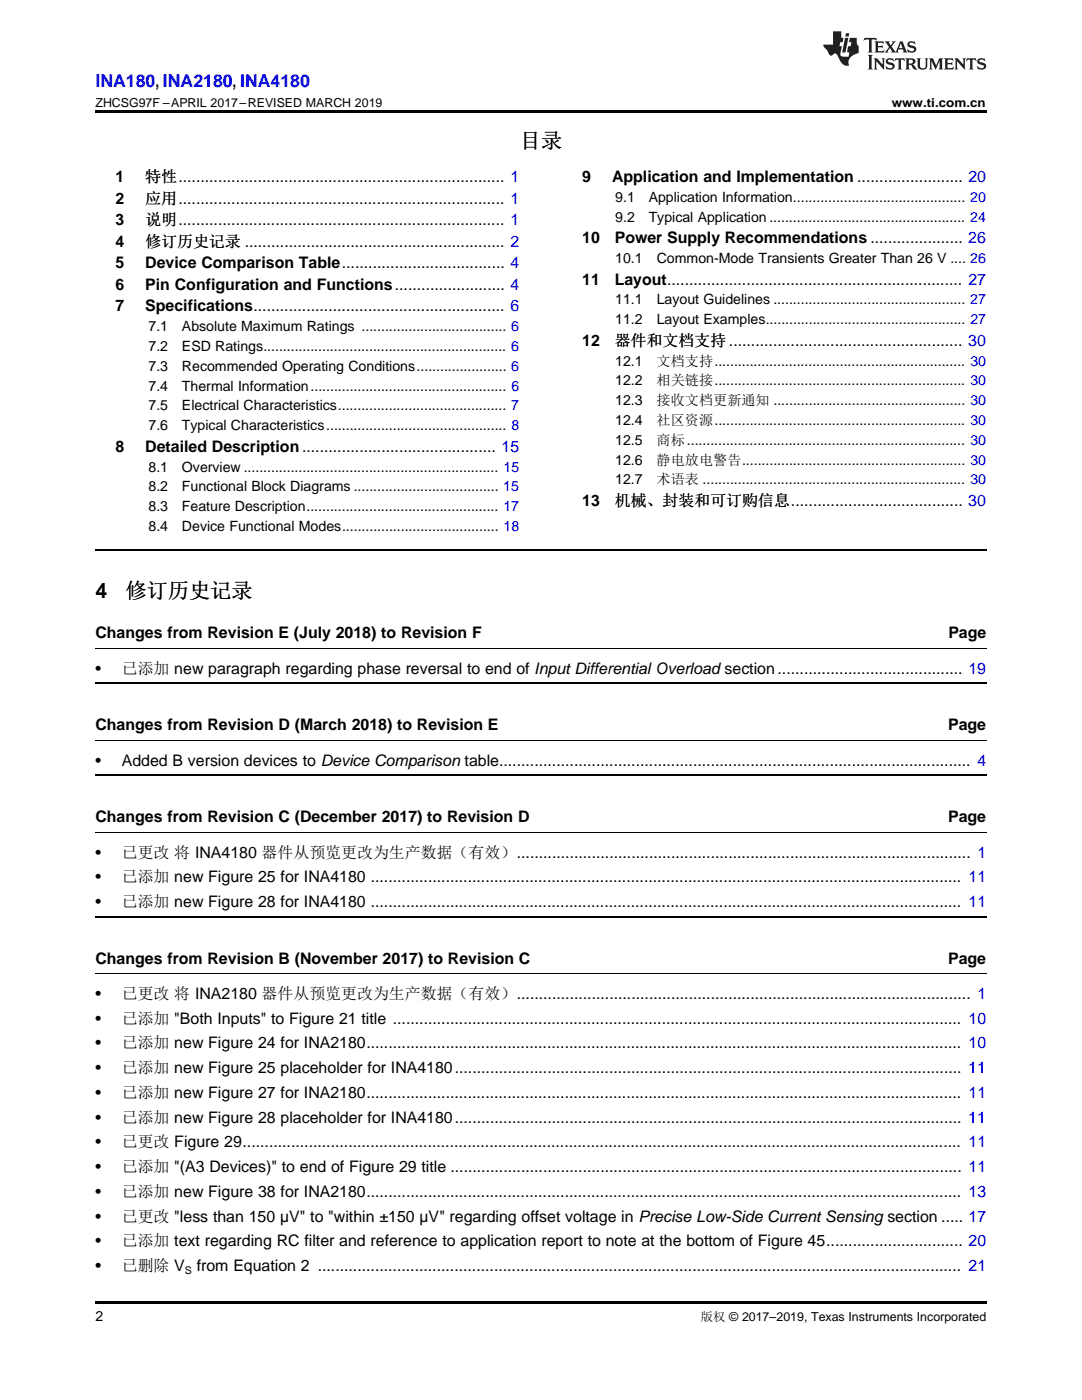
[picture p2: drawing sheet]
<svg xmlns="http://www.w3.org/2000/svg" width="216mm" height="279mm" viewBox="0 0 216 279" stroke-linecap="round" stroke-linejoin="round" font-family="sans-serif">
<defs><g id="words">
<g font-size="4.2">
<text x="103.7" y="29.6">目录</text>
<text x="19" y="119.3">4</text>
<text x="25" y="119.3">修订历史记录</text>
</g>
<text font-size="3.5" fill="#00f" x="19" y="17.3">INA180, INA2180, INA4180</text>
<g font-size="3.2">
<text x="23" y="36.3">1</text>
<text x="23" y="40.6">2</text>
<text x="29" y="36.3">特性.......................................................................... 1</text>
<text x="29" y="40.6">应用.......................................................................... 1</text>
<text x="116.2" y="36.3">9</text>
<text x="122.1" y="36.3">Application and Implementation ........................ 20</text>
<text x="23" y="44.9">3</text>
<text x="29" y="44.9">说明.......................................................................... 1</text>
<text x="23" y="49.2">4</text>
<text x="23" y="53.6">5</text>
<text x="29" y="49.2">修订历史记录 ........................................................... 2</text>
<text x="29" y="53.6">Device Comparison Table..................................... 4</text>
<text x="116.2" y="48.5">10</text>
<text x="122.7" y="48.5">Power Supply Recommendations ..................... 26</text>
<text x="23" y="57.9">6</text>
<text x="29" y="57.9">Pin Configuration and Functions......................... 4</text>
<text x="116.2" y="56.8">11</text>
<text x="122.7" y="56.8">Layout................................................................... 27</text>
<text x="23" y="62.2">7</text>
<text x="29" y="62.2">Specifications......................................................... 6</text>
<text x="116.2" y="69">12</text>
<text x="122.7" y="69">器件和文档支持 ..................................................... 30</text>
<text x="23" y="90.2">8</text>
<text x="29" y="90.2">Detailed Description............................................ 15</text>
<text x="116.2" y="101">13</text>
<text x="122.7" y="101">机械、封装和可订购信息....................................... 30</text>
<text x="19" y="127.4">Changes from Revision E (July 2018) to Revision F</text>
<text x="189.2" y="127.4">Page</text>
<text x="19" y="134.4">•</text>
<text x="24.3" y="134.4">已添加 new paragraph regarding phase reversal to end of Input Differential Overload section.......................................... 19</text>
<text x="19" y="145.7">Changes from Revision D (March 2018) to Revision E</text>
<text x="189.2" y="145.7">Page</text>
<text x="19" y="152.8">•</text>
<text x="24.3" y="152.8">Added B version devices to Device Comparison table........................................................................................................... 4</text>
<text x="19" y="164.1">Changes from Revision C (December 2017) to Revision D</text>
<text x="189.2" y="164.1">Page</text>
<text x="19" y="171.1">•</text>
<text x="24.3" y="171.1">已更改 将 INA4180 器件从预览更改为生产数据（有效）....................................................................................................... 1</text>
<text x="19" y="176.1">•</text>
<text x="24.3" y="176.1">已添加 new Figure 25 for INA4180 ...................................................................................................................................... 11</text>
<text x="19" y="181">•</text>
<text x="24.3" y="181">已添加 new Figure 28 for INA4180 ...................................................................................................................................... 11</text>
<text x="19" y="192.3">Changes from Revision B (November 2017) to Revision C</text>
<text x="189.2" y="192.3">Page</text>
<text x="19" y="199.4">•</text>
<text x="24.3" y="199.4">已更改 将 INA2180 器件从预览更改为生产数据（有效）....................................................................................................... 1</text>
<text x="19" y="204.3">•</text>
<text x="19" y="209.2">•</text>
<text x="24.3" y="204.3">已添加 &quot;Both Inputs&quot; to Figure 21 title ................................................................................................................................. 10</text>
<text x="24.3" y="209.2">已添加 new Figure 24 for INA2180....................................................................................................................................... 10</text>
<text x="19" y="214.2">•</text>
<text x="24.3" y="214.2">已添加 new Figure 25 placeholder for INA4180................................................................................................................... 11</text>
<text x="19" y="219.1">•</text>
<text x="24.3" y="219.1">已添加 new Figure 27 for INA2180....................................................................................................................................... 11</text>
<text x="19" y="224">•</text>
<text x="24.3" y="224">已添加 new Figure 28 placeholder for INA4180................................................................................................................... 11</text>
<text x="19" y="229">•</text>
<text x="19" y="233.9">•</text>
<text x="24.3" y="229">已更改 Figure 29................................................................................................................................................................... 11</text>
<text x="24.3" y="233.9">已添加 &quot;(A3 Devices)&quot; to end of Figure 29 title .................................................................................................................... 11</text>
<text x="19" y="238.9">•</text>
<text x="24.3" y="238.9">已添加 new Figure 38 for INA2180....................................................................................................................................... 13</text>
<text x="19" y="243.8">•</text>
<text x="24.3" y="243.8">已更改 &quot;less than 150 µV&quot; to &quot;within ±150 µV&quot; regarding offset voltage in Precise Low-Side Current Sensing section ..... 17</text>
<text x="19" y="248.7">•</text>
<text x="24.3" y="248.7">已添加 text regarding RC filter and reference to application report to note at the bottom of Figure 45............................... 20</text>
<text x="19" y="253.7">•</text>
<text x="24.3" y="253.7">已删除 V</text>
<text x="39.3" y="253.7">from Equation 2 .................................................................................................................................................. 21</text>
</g>
<g font-size="2.8">
<text x="122.8" y="40.3">9.1</text>
<text x="129.4" y="40.3">Application Information............................................ 20</text>
<text x="122.8" y="44.2">9.2</text>
<text x="129.4" y="44.2">Typical Application .................................................. 24</text>
<text x="122.8" y="52.5">10.1</text>
<text x="131" y="52.5">Common-Mode Transients Greater Than 26 V .... 26</text>
<text x="122.8" y="60.7">11.1</text>
<text x="122.8" y="64.7">11.2</text>
<text x="131" y="60.7">Layout Guidelines ................................................. 27</text>
<text x="131" y="64.7">Layout Examples................................................... 27</text>
<text x="29.6" y="66.1">7.1</text>
<text x="29.6" y="70.1">7.2</text>
<text x="36.3" y="66.1">Absolute Maximum Ratings ..................................... 6</text>
<text x="36.3" y="70.1">ESD Ratings.............................................................. 6</text>
<text x="29.6" y="74">7.3</text>
<text x="29.6" y="78">7.4</text>
<text x="36.3" y="74">Recommended Operating Conditions....................... 6</text>
<text x="36.3" y="78">Thermal Information.................................................. 6</text>
<text x="122.8" y="73">12.1</text>
<text x="122.8" y="76.9">12.2</text>
<text x="131" y="73">文档支持................................................................ 30</text>
<text x="131" y="76.9">相关链接................................................................ 30</text>
<text x="29.6" y="81.9">7.5</text>
<text x="36.3" y="81.9">Electrical Characteristics........................................... 7</text>
<text x="122.8" y="80.9">12.3</text>
<text x="131" y="80.9">接收文档更新通知 ................................................. 30</text>
<text x="29.6" y="85.9">7.6</text>
<text x="36.3" y="85.9">Typical Characteristics.............................................. 8</text>
<text x="122.8" y="84.8">12.4</text>
<text x="122.8" y="88.8">12.5</text>
<text x="131" y="84.8">社区资源................................................................ 30</text>
<text x="131" y="88.8">商标....................................................................... 30</text>
<text x="29.6" y="94.1">8.1</text>
<text x="36.3" y="94.1">Overview ................................................................. 15</text>
<text x="122.8" y="92.7">12.6</text>
<text x="131" y="92.7">静电放电警告......................................................... 30</text>
<text x="29.6" y="98.1">8.2</text>
<text x="36.3" y="98.1">Functional Block Diagrams ..................................... 15</text>
<text x="122.8" y="96.7">12.7</text>
<text x="131" y="96.7">术语表 ................................................................... 30</text>
<text x="29.6" y="102">8.3</text>
<text x="29.6" y="106">8.4</text>
<text x="36.3" y="102">Feature Description................................................. 17</text>
<text x="36.3" y="106">Device Functional Modes........................................ 18</text>
<text x="19" y="263.6">2</text>
</g>
<g font-size="2.5">
<text x="19" y="21.4">ZHCSG97F –APRIL 2017–REVISED MARCH 2019</text>
<text x="177.9" y="21.4">www.ti.com.cn</text>
<text x="139.8" y="263.6">版权 © 2017–2019, Texas Instruments Incorporated</text>
</g>
<text font-size="2.1" x="36.9" y="254.3">S</text>
</g></defs>
<path d="M19 22h177.8v.5h-177.8zM19 259.7h177.8v.5h-177.8z" fill="#000"/>
<path d="M19 129.5h177.8M19 147.8h177.8M19 166.1h177.8M19 194.4h177.8" fill="none" stroke="#000" stroke-width=".2"/>
<path d="M19 109.7h177.8M19 136.4h177.8M19 154.7h177.8M19 183h177.8" fill="none" stroke="#000" stroke-width=".35"/>
<g fill="#231f20">
<path d="M172.5 7.6l-.1 .5 .4-.2h.6v.1v2.1l-.2 .4h.9l-.2-.4v-2.1l.1-.1h.5l.5 .2-.2-.5zM174.5 8.3l.2 .3v1.5l-.2 .4h1.8l.2-.6a1.04 1.04 0 0 1-1.3 .2v-.7h.6l.3 .2v-.6l-.3 .2h-.6v-.6l.8-.1 .4 .3-.2-.5zM176.5 8.3l.9 1.1-.9 1.1h.8l-.2-.2 .4-.7 .5 .7-.2 .2h1.5l-.2-.2 .2-.4h.9l.1 .4-.2 .2h1l-.3-.3-.7-1.9h-.5l-.9 2-.8-1 .9-1h-.8l.1 .3-.4 .5-.3-.6 .1-.2zM179.7 8.6l.4 1h-.7zM181.3 8.4a.63 .63 0 0 0-.2 .7 .63 .63 0 0 0 .6 .4l.6 .2 .1 .2a.75 .75 0 0 1-.7 .4 .75 .75 0 0 1-.6-.5l.1 .7 .1-.1a1.11 1.11 0 0 0 1.5-.6 1.13 1.13 0 0 0-1.2-.8l-.1-.4a1.04 1.04 0 0 1 1.2 .2l-.2-.5-.2 .1-.4-.2zM173.2 10.9l.2 .4v2.2l-.2 .4h1l-.3-.4v-2.2l.3-.4zM174.3 11.6l.3 .4v1.5l-.3 .4h.8l-.2-.4v-1.3l1.5 1.7v-1.9l.2-.4h-.7l.2 .4v.9l-1.1-1.3zM177 11.8a.62 .62 0 0 0-.2 .7 .62 .62 0 0 0 .6 .4l.6 .1 .1 .3a.76 .76 0 0 1-.7 .3 .76 .76 0 0 1-.7-.4l.2 .7 .1-.1a1.11 1.11 0 0 0 1.5-.6 1.13 1.13 0 0 0-1.2-.8l-.1-.4a1.04 1.04 0 0 1 1.2 .2l-.2-.6-.2 .1-.5-.1zM178.7 11.6l-.2 .6a.61 .61 0 0 1 .8-.3v1.6l-.2 .4h.9l-.2-.4v-1.6a.63 .63 0 0 1 .7 .3l-.1-.6zM180.6 11.6l.3 .4v1.5l-.3 .4h1l-.2-.2-.1-.8 .6 .2a.76 .76 0 0 0 1.2 .7l-1-1a.58 .58 0 0 0 .6-.5 .58 .58 0 0 0-.5-.6zM181.4 11.9h.1a.45 .45 0 0 1 .5 .1 .45 .45 0 0 1 .1 .5l-.8 .2zM182.9 11.6l.2 .2a2.17 2.17 0 0 0 .3 1.9 .99 .99 0 0 0 1.6-.6v-1.1l.2-.4h-.7l.2 .2a1.92 1.92 0 0 1-.2 1.8 .6 .6 0 0 1-.9-.5v-1.1l.2-.4zM185.4 11.6l.2 .4v1.5l-.2 .4h.7l-.2-.4v-1.4l.8 1.8 .8-1.8v1.4l-.2 .4h.9l-.2-.4v-1.5l.2-.4h-.8l-.6 1.5-.6-1.5zM188.4 11.6l.2 .4v1.5l-.2 .4h1.8l.1-.6a1.04 1.04 0 0 1-1.2 .1v-.6h.5l.4 .2v-.6l-.4 .2h-.5v-.7h.8l.3 .3-.1-.6zM190.5 11.6l.2 .4v1.5l-.2 .4h.7l-.2-.4v-1.3l1.5 1.7v-1.9l.2-.4h-.7l.2 .4v.9l-1.1-1.3zM192.9 11.6l-.1 .6a.61 .61 0 0 1 .7-.3l.1 1.6-.3 .4h1l-.3-.4 .1-1.6a.63 .63 0 0 1 .7 .3l-.1-.6zM195.2 11.8a.62 .62 0 0 0-.2 .7 .62 .62 0 0 0 .6 .4l.6 .1 .1 .3a.76 .76 0 0 1-.7 .3 .76 .76 0 0 1-.6-.4l.1 .7 .1-.1a1.11 1.11 0 0 0 1.6-.6 1.13 1.13 0 0 0-1.3-.8l-.1-.4a1.04 1.04 0 0 1 1.2 .2l-.1-.6-.2 .1-.5-.1z"/>
<path d="M166.2 6.3v2.6h-1.9v.4l.8 .9a.91 .91 0 0 0 1 .8 .56 .56 0 0 1 .5-.3 .56 .56 0 0 1 .5 .3l.4 .8a1.53 1.53 0 0 0 1.9 1.2 1.54 1.54 0 0 1 1-2.1l.9-.3v-1.4a1.52 1.52 0 0 1-.4-1.6h-1.3l-.2 .8h.5l-.2 .8h-.5l-.1 1v.2l.4 .1-.2 .8a1.93 1.93 0 0 1-1.6-.3l.3-1.8h-.5l.2-.8h.4l.2-.8h-.4v-1.3zM168.6 7.6l-.6 2.9h.7l.6-2.9zM168.8 6.6l-.1 .7h.6l.2-.7z"/>
</g>
<use href="#words"/>
</svg>
